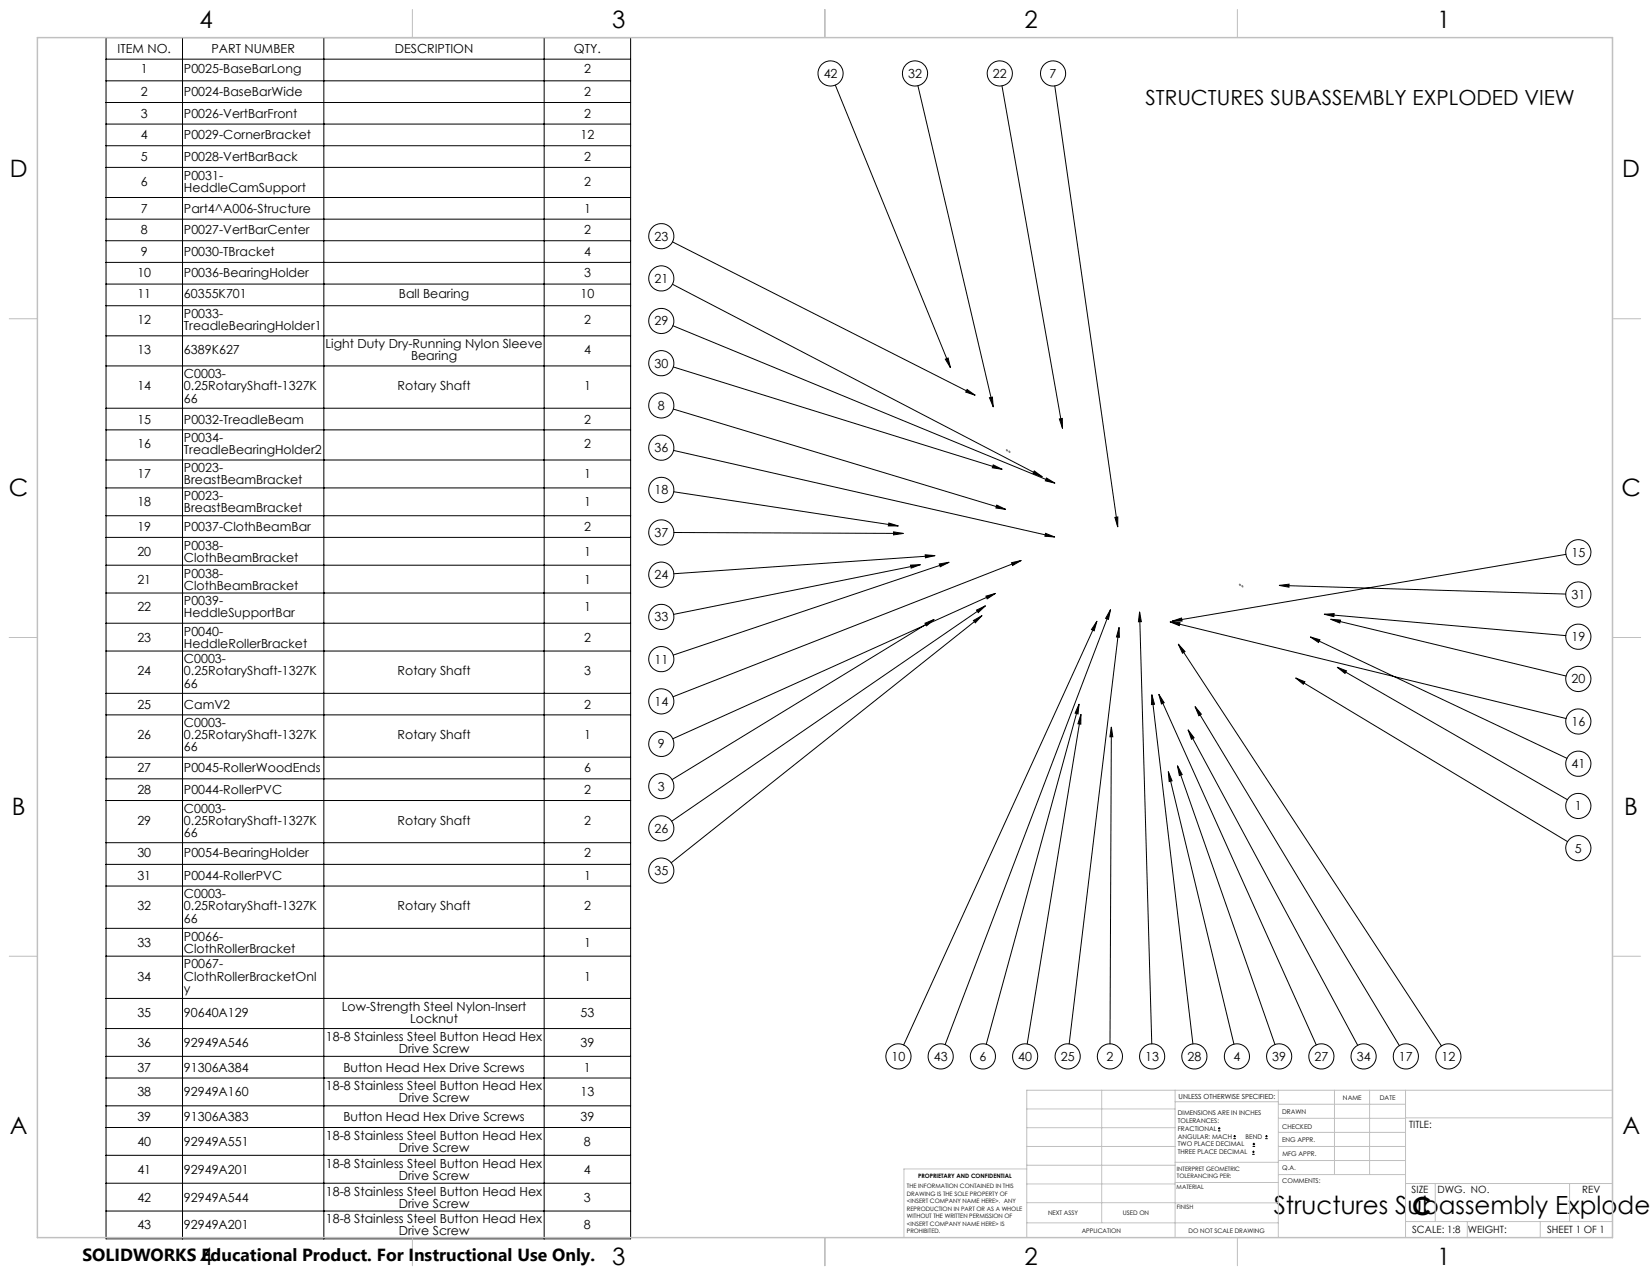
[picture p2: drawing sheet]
<svg xmlns="http://www.w3.org/2000/svg" width="559mm" height="432mm" viewBox="0 0 559 432" stroke-linecap="round" stroke-linejoin="round" font-family="sans-serif">
<defs><g id="words">
<g font-size="8.5">
<text x="431.4" y="411.3">Structures Subassembly Exploded</text>
<text x="478.3" y="411.4">C</text>
</g>
<g font-size="8.1">
<text x="67.6" y="9.3">4</text>
<text x="207.3" y="9.3">3</text>
<text x="347" y="9.3">2</text>
<text x="486.7" y="9.3">1</text>
<text x="3.3" y="60.1">D</text>
<text x="549.4" y="60.1">D</text>
<text x="3" y="168">C</text>
<text x="549.1" y="168">C</text>
<text x="4" y="276">B</text>
<text x="550.1" y="276">B</text>
<text x="3.3" y="383.9">A</text>
<text x="549.4" y="383.9">A</text>
<text x="67.6" y="428.4">4</text>
<text x="207.3" y="428.4">3</text>
<text x="347" y="428.4">2</text>
<text x="486.7" y="428.4">1</text>
</g>
<text font-size="7.1" x="387.9" y="35.7">STRUCTURES SUBASSEMBLY EXPLODED VIEW</text>
<text font-size="5.9" x="27.9" y="427">SOLIDWORKS Educational Product. For Instructional Use Only.</text>
<g font-size="4.2">
<text x="39.8" y="17.9">ITEM NO.</text>
<text x="71.6" y="17.9">PART NUMBER</text>
<text x="133.7" y="17.9">DESCRIPTION</text>
<text x="194.4" y="17.9">QTY.</text>
<text x="47.7" y="24.8">1</text>
<text x="62.3" y="24.8">P0025-BaseBarLong</text>
<text x="197.8" y="24.8">2</text>
<text x="279" y="26.4">42</text>
<text x="307.6" y="26.4">32</text>
<text x="336.3" y="26.4">22</text>
<text x="355.5" y="26.4">7</text>
<text x="47.7" y="32.5">2</text>
<text x="62.3" y="32.5">P0024-BaseBarWide</text>
<text x="197.8" y="32.5">2</text>
<text x="47.7" y="39.9">3</text>
<text x="62.3" y="39.9">P0026-VertBarFront</text>
<text x="197.8" y="39.9">2</text>
<text x="47.7" y="47.2">4</text>
<text x="62.3" y="47.2">P0029-CornerBracket</text>
<text x="196.6" y="47.2">12</text>
<text x="47.7" y="54.5">5</text>
<text x="62.3" y="54.5">P0028-VertBarBack</text>
<text x="197.8" y="54.5">2</text>
<text x="47.7" y="62.9">6</text>
<text x="62.3" y="60.8">P0031-</text>
<text x="62.3" y="65">HeddleCamSupport</text>
<text x="197.8" y="62.9">2</text>
<text x="47.7" y="72.1">7</text>
<text x="62.3" y="72.1">Part4^A006-Structure</text>
<text x="197.8" y="72.1">1</text>
<text x="47.7" y="79.4">8</text>
<text x="62.3" y="79.4">P0027-VertBarCenter</text>
<text x="197.8" y="79.4">2</text>
<text x="221.6" y="81.5">23</text>
<text x="47.7" y="86.7">9</text>
<text x="62.3" y="86.7">P0030-TBracket</text>
<text x="197.8" y="86.7">4</text>
<text x="46.5" y="93.7">10</text>
<text x="62.3" y="93.7">P0036-BearingHolder</text>
<text x="197.8" y="93.7">3</text>
<text x="221.6" y="95.8">21</text>
<text x="46.5" y="101">11</text>
<text x="62.3" y="101">60355K701</text>
<text x="135.1" y="101">Ball Bearing</text>
<text x="196.6" y="101">10</text>
<text x="62.3" y="107.7">P0033-</text>
<text x="46.5" y="109.7">12</text>
<text x="62.3" y="111.8">TreadleBearingHolder1</text>
<text x="197.8" y="109.7">2</text>
<text x="221.6" y="110.2">29</text>
<text x="46.5" y="120">13</text>
<text x="62.3" y="120">6389K627</text>
<text x="110.2" y="117.9">Light Duty Dry-Running Nylon Sleeve</text>
<text x="197.8" y="120">4</text>
<text x="139.2" y="122">Bearing</text>
<text x="221.6" y="124.5">30</text>
<text x="62.3" y="128.1">C0003-</text>
<text x="46.5" y="132.2">14</text>
<text x="62.3" y="132.2">0.25RotaryShaft-1327K</text>
<text x="62.3" y="136.3">66</text>
<text x="134.6" y="132.2">Rotary Shaft</text>
<text x="197.8" y="132.2">1</text>
<text x="46.5" y="143.4">15</text>
<text x="62.3" y="143.4">P0032-TreadleBeam</text>
<text x="197.8" y="143.4">2</text>
<text x="222.8" y="138.8">8</text>
<text x="62.3" y="149.8">P0034-</text>
<text x="46.5" y="151.8">16</text>
<text x="62.3" y="153.9">TreadleBearingHolder2</text>
<text x="197.8" y="151.8">2</text>
<text x="221.6" y="153.1">36</text>
<text x="62.3" y="160">P0023-</text>
<text x="46.5" y="162">17</text>
<text x="62.3" y="164.1">BreastBeamBracket</text>
<text x="197.8" y="162">1</text>
<text x="221.6" y="167.4">18</text>
<text x="46.5" y="171.5">18</text>
<text x="62.3" y="169.4">P0023-</text>
<text x="62.3" y="173.5">BreastBeamBracket</text>
<text x="197.8" y="171.5">1</text>
<text x="46.5" y="179.8">19</text>
<text x="62.3" y="179.8">P0037-ClothBeamBar</text>
<text x="197.8" y="179.8">2</text>
<text x="221.6" y="181.8">37</text>
<text x="46.5" y="188.2">20</text>
<text x="62.3" y="186.2">P0038-</text>
<text x="62.3" y="190.3">ClothBeamBracket</text>
<text x="197.8" y="188.2">1</text>
<text x="532.2" y="188.5">15</text>
<text x="46.5" y="197.6">21</text>
<text x="62.3" y="195.6">P0038-</text>
<text x="197.8" y="197.6">1</text>
<text x="221.6" y="196.1">24</text>
<text x="62.3" y="199.7">ClothBeamBracket</text>
<text x="532.2" y="202.8">31</text>
<text x="46.5" y="207.1">22</text>
<text x="62.3" y="205">P0039-</text>
<text x="62.3" y="209.1">HeddleSupportBar</text>
<text x="197.8" y="207.1">1</text>
<text x="62.3" y="215.2">P0040-</text>
<text x="221.6" y="210.4">33</text>
<text x="46.5" y="217.3">23</text>
<text x="62.3" y="219.3">HeddleRollerBracket</text>
<text x="197.8" y="217.3">2</text>
<text x="532.2" y="217.1">19</text>
<text x="62.3" y="224.6">C0003-</text>
<text x="221.6" y="224.7">11</text>
<text x="46.5" y="228.8">24</text>
<text x="62.3" y="228.8">0.25RotaryShaft-1327K</text>
<text x="62.3" y="232.9">66</text>
<text x="134.6" y="228.8">Rotary Shaft</text>
<text x="197.8" y="228.8">3</text>
<text x="532.2" y="231.4">20</text>
<text x="46.5" y="240">25</text>
<text x="62.3" y="240">CamV2</text>
<text x="197.8" y="240">2</text>
<text x="221.6" y="239">14</text>
<text x="532.2" y="245.8">16</text>
<text x="46.5" y="250.4">26</text>
<text x="62.3" y="246.3">C0003-</text>
<text x="62.3" y="250.4">0.25RotaryShaft-1327K</text>
<text x="134.6" y="250.4">Rotary Shaft</text>
<text x="197.8" y="250.4">1</text>
<text x="62.3" y="254.5">66</text>
<text x="222.8" y="253.4">9</text>
<text x="46.5" y="261.6">27</text>
<text x="62.3" y="261.6">P0045-RollerWoodEnds</text>
<text x="197.8" y="261.6">6</text>
<text x="532.2" y="260.1">41</text>
<text x="46.5" y="268.9">28</text>
<text x="62.3" y="268.9">P0044-RollerPVC</text>
<text x="197.8" y="268.9">2</text>
<text x="222.8" y="267.7">3</text>
<text x="62.3" y="275.3">C0003-</text>
<text x="533.4" y="274.4">1</text>
<text x="46.5" y="279.4">29</text>
<text x="62.3" y="279.4">0.25RotaryShaft-1327K</text>
<text x="134.6" y="279.4">Rotary Shaft</text>
<text x="197.8" y="279.4">2</text>
<text x="62.3" y="283.5">66</text>
<text x="221.6" y="282">26</text>
<text x="46.5" y="290.2">30</text>
<text x="62.3" y="290.2">P0054-BearingHolder</text>
<text x="197.8" y="290.2">2</text>
<text x="533.4" y="288.7">5</text>
<text x="46.5" y="297.9">31</text>
<text x="62.3" y="297.9">P0044-RollerPVC</text>
<text x="197.8" y="297.9">1</text>
<text x="221.6" y="296.3">35</text>
<text x="62.3" y="304.2">C0003-</text>
<text x="46.5" y="308.3">32</text>
<text x="62.3" y="308.3">0.25RotaryShaft-1327K</text>
<text x="134.6" y="308.3">Rotary Shaft</text>
<text x="197.8" y="308.3">2</text>
<text x="62.3" y="312.4">66</text>
<text x="46.5" y="320.6">33</text>
<text x="62.3" y="318.6">P0066-</text>
<text x="62.3" y="322.7">ClothRollerBracket</text>
<text x="197.8" y="320.6">1</text>
<text x="62.3" y="328">P0067-</text>
<text x="46.5" y="332.1">34</text>
<text x="62.3" y="332.1">ClothRollerBracketOnl</text>
<text x="197.8" y="332.1">1</text>
<text x="62.3" y="336.2">y</text>
<text x="46.5" y="344.4">35</text>
<text x="62.3" y="344.4">90640A129</text>
<text x="115.7" y="342.3">Low-Strength Steel Nylon-Insert</text>
<text x="138.9" y="346.4">Locknut</text>
<text x="196.6" y="344.4">53</text>
<text x="110.4" y="352.5">18-8 Stainless Steel Button Head Hex</text>
<text x="46.5" y="354.6">36</text>
<text x="62.3" y="354.6">92949A546</text>
<text x="135" y="356.6">Drive Screw</text>
<text x="196.6" y="354.6">39</text>
<text x="302" y="359.3">10</text>
<text x="316.3" y="359.3">43</text>
<text x="331.7" y="359.3">6</text>
<text x="344.9" y="359.3">40</text>
<text x="359.3" y="359.3">25</text>
<text x="374.7" y="359.3">2</text>
<text x="387.9" y="359.3">13</text>
<text x="402.2" y="359.3">28</text>
<text x="417.8" y="359.3">4</text>
<text x="430.9" y="359.3">39</text>
<text x="445.2" y="359.3">27</text>
<text x="459.5" y="359.3">34</text>
<text x="473.8" y="359.3">17</text>
<text x="488.2" y="359.3">12</text>
<text x="46.5" y="362.9">37</text>
<text x="62.3" y="362.9">91306A384</text>
<text x="116.3" y="362.9">Button Head Hex Drive Screws</text>
<text x="197.8" y="362.9">1</text>
<text x="46.5" y="371.3">38</text>
<text x="62.3" y="371.3">92949A160</text>
<text x="110.4" y="369.3">18-8 Stainless Steel Button Head Hex</text>
<text x="196.6" y="371.3">13</text>
<text x="135" y="373.4">Drive Screw</text>
<text x="46.5" y="379.7">39</text>
<text x="62.3" y="379.7">91306A383</text>
<text x="116.3" y="379.7">Button Head Hex Drive Screws</text>
<text x="196.6" y="379.7">39</text>
<text x="46.5" y="388.1">40</text>
<text x="62.3" y="388.1">92949A551</text>
<text x="110.4" y="386">18-8 Stainless Steel Button Head Hex</text>
<text x="197.8" y="388.1">8</text>
<text x="110.4" y="395.5">18-8 Stainless Steel Button Head Hex</text>
<text x="135" y="390.1">Drive Screw</text>
<text x="46.5" y="397.5">41</text>
<text x="62.3" y="397.5">92949A201</text>
<text x="135" y="399.6">Drive Screw</text>
<text x="197.8" y="397.5">4</text>
<text x="46.5" y="406.9">42</text>
<text x="62.3" y="406.9">92949A544</text>
<text x="110.4" y="404.9">18-8 Stainless Steel Button Head Hex</text>
<text x="197.8" y="406.9">3</text>
<text x="135" y="409">Drive Screw</text>
<text x="46.5" y="416.4">43</text>
<text x="62.3" y="416.4">92949A201</text>
<text x="110.4" y="414.3">18-8 Stainless Steel Button Head Hex</text>
<text x="135" y="418.4">Drive Screw</text>
<text x="197.8" y="416.4">8</text>
</g>
<g font-size="3.4">
<text x="477.2" y="381.9">TITLE:</text>
<text x="478.1" y="404">SIZE</text>
<text x="486.9" y="404">DWG. NO.</text>
<text x="535.9" y="404.1">REV</text>
<text x="478.2" y="417.6">SCALE: 1:8</text>
<text x="497.1" y="417.7">WEIGHT:</text>
<text x="523.9" y="417.6">SHEET 1 OF 1</text>
</g>
<text font-size="2.4" x="399.2" y="372.1">UNLESS OTHERWISE SPECIFIED:</text>
<g font-size="2.2">
<text x="398.9" y="377.7">DIMENSIONS ARE IN INCHES</text>
<text x="434.2" y="377.3">DRAWN</text>
<text x="454.8" y="372.5">NAME</text>
<text x="467.3" y="372.6">DATE</text>
<text x="398.9" y="380.3">TOLERANCES:</text>
<text x="398.9" y="383">FRACTIONAL</text>
<text x="434.3" y="382.2">CHECKED</text>
<text x="398.9" y="385.6">ANGULAR: MACH</text>
<text x="398.9" y="388.3">TWO PLACE DECIMAL</text>
<text x="421.9" y="385.6">BEND</text>
<text x="434.2" y="386.9">ENG APPR.</text>
<text x="398.9" y="390.9">THREE PLACE DECIMAL</text>
<text x="434.3" y="391.6">MFG APPR.</text>
<text x="434.3" y="396.3">Q.A.</text>
<text x="434.3" y="400.5">COMMENTS:</text>
</g>
<g font-size="2.1">
<text x="354.9" y="411.6">NEXT ASSY</text>
<text x="380.3" y="411.6">USED ON</text>
<text x="366.3" y="417.4">APPLICATION</text>
<text x="402.5" y="417.5">DO NOT SCALE DRAWING</text>
</g>
<g font-size="2">
<text x="310.9" y="398.8">PROPRIETARY AND CONFIDENTIAL</text>
<text x="398.6" y="396.5">INTERPRET GEOMETRIC</text>
<text x="398.6" y="399">TOLERANCING PER:</text>
<text x="307.2" y="402.4">THE INFORMATION CONTAINED IN THIS</text>
<text x="307.2" y="404.9">DRAWING IS THE SOLE PROPERTY OF</text>
<text x="307.2" y="407.5">&lt;INSERT COMPANY NAME HERE&gt;. ANY</text>
<text x="398.5" y="402.6">MATERIAL</text>
<text x="307.2" y="410">REPRODUCTION IN PART OR AS A WHOLE</text>
<text x="307.2" y="412.5">WITHOUT THE WRITTEN PERMISSION OF</text>
<text x="398.5" y="409.4">FINISH</text>
<text x="307.2" y="415">&lt;INSERT COMPANY NAME HERE&gt; IS</text>
<text x="307.2" y="417.6">PROHIBITED.</text>
</g>
</g></defs>
<g fill="none" stroke="#000" stroke-width=".34">
<path d="M35.9 12.7h177.7v406.9h-177.7zM61.8 12.7v406.9M109.7 12.7v406.9M184.3 12.7v406.9M35.9 20h177.7M35.9 27.4h177.7M35.9 34.7h177.7M282.9 28.8l39 95.7M310.9 29l25.5 108.8M339.3 29.1l20.5 116M357.2 29.1l21.3 149.3M35.9 42h177.7"/>
<path d="M35.9 49.4h177.7M35.9 56.7h177.7M35.9 66.9h177.7M35.9 74.2h177.7M35.9 81.5h177.7M35.9 88.9h177.7M35.9 96.2h177.7M227.8 96.3l125.2 65.2M227.8 81.9l102.4 51.9M35.9 103.5h177.7M35.9 113.7h177.7M227.9 110.3l129.4 53.3"/>
<path d="M35.9 123.9h177.7M35.9 138.3h177.7M228 138.5l112.6 34M228 124.3l111.4 34.6M320.1 121.6l1-.4 .8 3.3zM327.5 131.9l2.7 1.9-3.1-1zM335.1 134.7l1-.2 .3 3.3zM35.9 145.6h177.7M35.9 155.8h177.7M228.1 152.5l129.1 29.4M336.4 157.4l3 1.5-3.3-.5zM350.3 159.5l2.7 2-3.2-1.1z"/>
<path d="M358.8 141.9l1-.2v3.4zM35.9 165.2h177.7M35.9 174.7h177.7M228.2 166.5l76 11.6M301 177.1l3.2 1h-3.4zM337.6 171.1l3 1.4-3.3-.5zM354.4 161.9l2.9 1.7-3.3-.8zM377.6 175.2l1-.1-.1 3.3zM35.9 182h177.7M35.9 191.4h177.7M228.2 180.3l77.7 .4M302.6 180.1l3.3 .6-3.3 .5z"/>
<path d="M308.4 191.4l3.3-.2-3.1 1.2zM311.7 191.2l-83.6 16.9M313.3 187.9l3.4 .3-3.3 .7zM316.7 188.2l-88.5 6.1M318.1 191l3.3-.6-3 1.5zM321.4 190.4l-93.4 31.5M342.6 190.6l3.2-.8-2.9 1.7zM345.8 189.8l-117.9 46.2M354.1 180.6l3.1 1.3-3.3-.3zM433.2 198.3l97.1 2.9M433.2 198.3l3.4-.5-.1 1.1zM530.3 187.7l-133.3 22.7"/>
<path d="M35.9 200.8h177.7M35.9 211.1h177.7M313.3 211.1l3-1.3-2.5 2.1zM316.3 209.8l-88.7 54.2M329.7 210.1l2.9-1.6-2.3 2.4zM330.7 206.6l3-1.4-2.4 2.3zM332.6 208.5l-105.3 83.7M333.7 205.2l-106.2 72.9M333.9 201.9l3.2-.9-2.8 1.8zM337.1 201l-109.2 49.2M371.5 210.4l-65.5 143.5M371.5 210.4l-.9 3.2-1-.4z"/>
<path d="M376.1 206.5l-56 147.3M376.1 206.5l-.7 3.3-1-.4zM379 212.5l-16.9 141.1M379 212.5l.1 3.3-1-.1zM385.9 207.3l4.2 146.2M385.9 207.3l.6 3.2-.9 .1zM396.3 210.6l134.1 32.7M396.3 210.6l3.3 .3-.2 1zM397 210.4l3.2-1.1 .1 1zM399.1 218.2l89.1 136M399.1 218.2l2.2 2.5-.8 .5zM443.8 215.7l86.9 41.1"/>
<path d="M443.8 215.7l3.2 1-.5 .9zM448.5 208l3.3-.2-.1 1zM448.5 208l81.8 7.3M450.7 209.7l79.7 19.3M450.7 209.7l3.3 .3-.3 1zM35.9 220.5h177.7M35.9 234.8h177.7M365.4 238.5l-31.4 115.2M365.4 238.5l-.3 3.3-1-.3zM390.1 235.3l13.9 118.3M390.1 235.3l.9 3.2-1 .1zM392.5 235.2l53.3 118.7"/>
<path d="M392.5 235.2l1.8 2.8-1 .4zM404.7 239.3l69.2 114.8M404.7 239.3l2.2 2.6-.9 .5zM438.8 229.6l92.1 55.4M438.8 229.6l3.1 1.3-.5 .8zM452.9 226l3.1 1.2-.5 .9zM452.9 226l77.9 44.8M35.9 242.1h177.7M35.9 256.4h177.7M366.1 241.9l-18.2 111.7M366.1 241.9l-.1 3.4-.9-.2zM376.4 246.2l-.5 107.3"/>
<path d="M376.4 246.2l.5 3.3h-1zM398.8 259.4l33 94.4M398.8 259.4l1.6 2.9-1 .3zM402.4 247.2l57.4 106.8M402.4 247.2l2 2.7-.9 .5zM35.9 263.8h177.7M35.9 271.1h177.7M395.7 261.3l22.2 92.3M395.7 261.3l1.2 3.1-.9 .3zM35.9 285.4h177.7M35.9 292.7h177.7M35.9 300.1h177.7"/>
<path d="M35.9 314.4h177.7M35.9 323.8h177.7M35.9 338.1h177.7M35.9 348.3h177.7M35.9 357.8h177.7M35.9 365.1h177.7M35.9 374.5h177.7M35.9 381.8h177.7M35.9 391.3h177.7M412.5 383h.8M412.5 382.1h.8M412.9 381.7v.9"/>
<path d="M417.7 385.6h.8M417.7 384.8h.8M418.1 384.4v.8M424.1 390.9h.8M424.1 390.1h.8M424.2 388.3h.9M424.2 387.5h.9M424.5 389.7v.8M424.6 387v.9M428.5 385.6h.8M428.5 384.8h.8M428.9 384.4v.8"/>
<path d="M35.9 400.7h177.7M35.9 410.1h177.7"/>
<circle cx="281.3" cy="24.9" r="4.3"/>
<circle cx="309.9" cy="24.9" r="4.3"/>
<circle cx="338.6" cy="24.9" r="4.2"/>
<circle cx="356.6" cy="24.9" r="4.3"/>
<circle cx="224" cy="80" r="4.3"/>
<circle cx="223.9" cy="94.3" r="4.3"/>
<circle cx="224" cy="108.7" r="4.3"/>
<circle cx="223.9" cy="137.3" r="4.3"/>
<circle cx="224" cy="123" r="4.3"/>
<circle cx="224" cy="151.6" r="4.3"/>
<circle cx="223.9" cy="165.9" r="4.3"/>
<circle cx="223.9" cy="194.6" r="4.3"/>
<circle cx="224" cy="180.3" r="4.3"/>
<circle cx="534.5" cy="187" r="4.3"/>
<circle cx="224" cy="208.9" r="4.3"/>
<circle cx="534.5" cy="201.3" r="4.2"/>
<circle cx="534.5" cy="215.6" r="4.3"/>
<circle cx="223.9" cy="237.5" r="4.3"/>
<circle cx="224" cy="223.2" r="4.3"/>
<circle cx="534.5" cy="229.9" r="4.2"/>
<circle cx="224" cy="251.9" r="4.3"/>
<circle cx="534.5" cy="258.6" r="4.3"/>
<circle cx="534.5" cy="244.3" r="4.3"/>
<circle cx="223.9" cy="266.3" r="4.3"/>
<circle cx="534.5" cy="273" r="4.3"/>
<circle cx="224" cy="294.8" r="4.3"/>
<circle cx="224" cy="280.5" r="4.3"/>
<circle cx="534.5" cy="287.2" r="4.3"/>
<circle cx="304.3" cy="357.8" r="4.3"/>
<circle cx="318.6" cy="357.8" r="4.3"/>
<circle cx="332.9" cy="357.8" r="4.3"/>
<circle cx="347.2" cy="357.8" r="4.3"/>
<circle cx="361.6" cy="357.8" r="4.3"/>
<circle cx="375.9" cy="357.8" r="4.3"/>
<circle cx="390.2" cy="357.8" r="4.3"/>
<circle cx="404.5" cy="357.8" r="4.3"/>
<circle cx="418.9" cy="357.8" r="4.3"/>
<circle cx="433.2" cy="357.8" r="4.3"/>
<circle cx="447.5" cy="357.8" r="4.3"/>
<circle cx="461.8" cy="357.8" r="4.3"/>
<circle cx="476.1" cy="357.8" r="4.3"/>
<circle cx="490.5" cy="357.8" r="4.3"/>
</g>
<g fill="none" stroke="#808080" stroke-width=".34">
<circle cx="341" cy="152.5" r=".23"/>
<circle cx="341.8" cy="153" r=".22"/>
<circle cx="419.9" cy="198" r=".21"/>
<circle cx="420.7" cy="198.5" r=".22"/>
</g>
<g fill="none" stroke="#c0c0c0" stroke-width=".34">
<path d="M139.7 3.2v9.5M279.4 3.2v9.5M419.1 3.2v9.5M3.1 107.9h9.6M546.1 107.9h9.5M3.1 215.9h9.6M546.1 215.9h9.5M3.1 323.8h9.6M546.1 323.8h9.5M347.7 375.6h50.3M373.1 369.2v44.9M398 369.2v49.9"/>
<path d="M398 373.1h34.9M432.9 369.2v49.9M432.9 378.7h43.1M432.9 374h43.1M451.9 369.2v28.6M463.8 369.2v28.6M476 369.2v49.9M476 378.6h70.1M546.1 369.2h-198.4v49.9M347.7 394.6h50.3M347.7 388.3h50.3M347.7 381.9h50.3"/>
<path d="M347.7 395.9h-41.6v23.2M398 393.6h35M432.9 383.5h43.1M432.9 388.3h43.1M432.9 393h43.1M433 397.8h43M139.7 419.1v9.6M279.4 419.1v9.6M347.7 414.1h85.2M347.7 407.3l85.2 .1M347.7 401h50.3M398 400.5h35"/>
<path d="M419.1 419.1v9.6M476 413.7h70.1M476 400.8h70.1M486.1 400.8v12.9M496.9 413.7v5.4M521.6 413.7v5.4M531.6 400.8v12.9"/>
</g>
<path d="M12.7 12.7h533.4v406.4h-533.4z" fill="none" stroke="#c0c0c0" stroke-width=".5"/>
<path d="M377.6 175.2l1-.1-.1 3.3zM320.1 121.6l1-.4 .8 3.3zM335.1 134.7l1-.2 .3 3.3zM358.8 141.9l1-.2v3.4zM385.9 207.3l.6 3.2-.9 .1zM433.2 198.3l3.4-.5-.1 1.1zM397 210.4l3.2-1.1 .1 1zM396.3 210.6l3.3 .3-.2 1zM448.5 208l3.3-.2-.1 1zM450.7 209.7l3.3 .3-.3 1zM443.8 215.7l3.2 1-.5 .9zM452.9 226l3.1 1.2-.5 .9zM438.8 229.6l3.1 1.3-.5 .8zM399.1 218.2l2.2 2.5-.8 .5zM404.7 239.3l2.2 2.6-.9 .5zM402.4 247.2l2 2.7-.9 .5zM392.5 235.2l1.8 2.8-1 .4zM398.8 259.4l1.6 2.9-1 .3zM395.7 261.3l1.2 3.1-.9 .3zM390.1 235.3l.9 3.2-1 .1zM379 212.5l.1 3.3-1-.1zM376.4 246.2l.5 3.3h-1zM376.1 206.5l-.7 3.3-1-.4zM366.1 241.9l-.1 3.4-.9-.2zM365.4 238.5l-.3 3.3-1-.3zM371.5 210.4l-.9 3.2-1-.4zM329.7 210.1l2.9-1.6-2.3 2.4zM330.7 206.6l3-1.4-2.4 2.3zM313.3 211.1l3-1.3-2.5 2.1zM333.9 201.9l3.2-.9-2.8 1.8zM318.1 191l3.3-.6-3 1.5zM308.4 191.4l3.3-.2-3.1 1.2zM313.3 187.9l3.4 .3-3.3 .7zM342.6 190.6l3.2-.8-2.9 1.7zM302.6 180.1l3.3 .6-3.3 .5zM301 177.1l3.2 1h-3.4zM354.1 180.6l3.1 1.3-3.3-.3zM337.6 171.1l3 1.4-3.3-.5zM336.4 157.4l3 1.5-3.3-.5zM354.4 161.9l2.9 1.7-3.3-.8zM350.3 159.5l2.7 2-3.2-1.1zM327.5 131.9l2.7 1.9-3.1-1z" fill="#000"/>
<use href="#words"/>
</svg>
